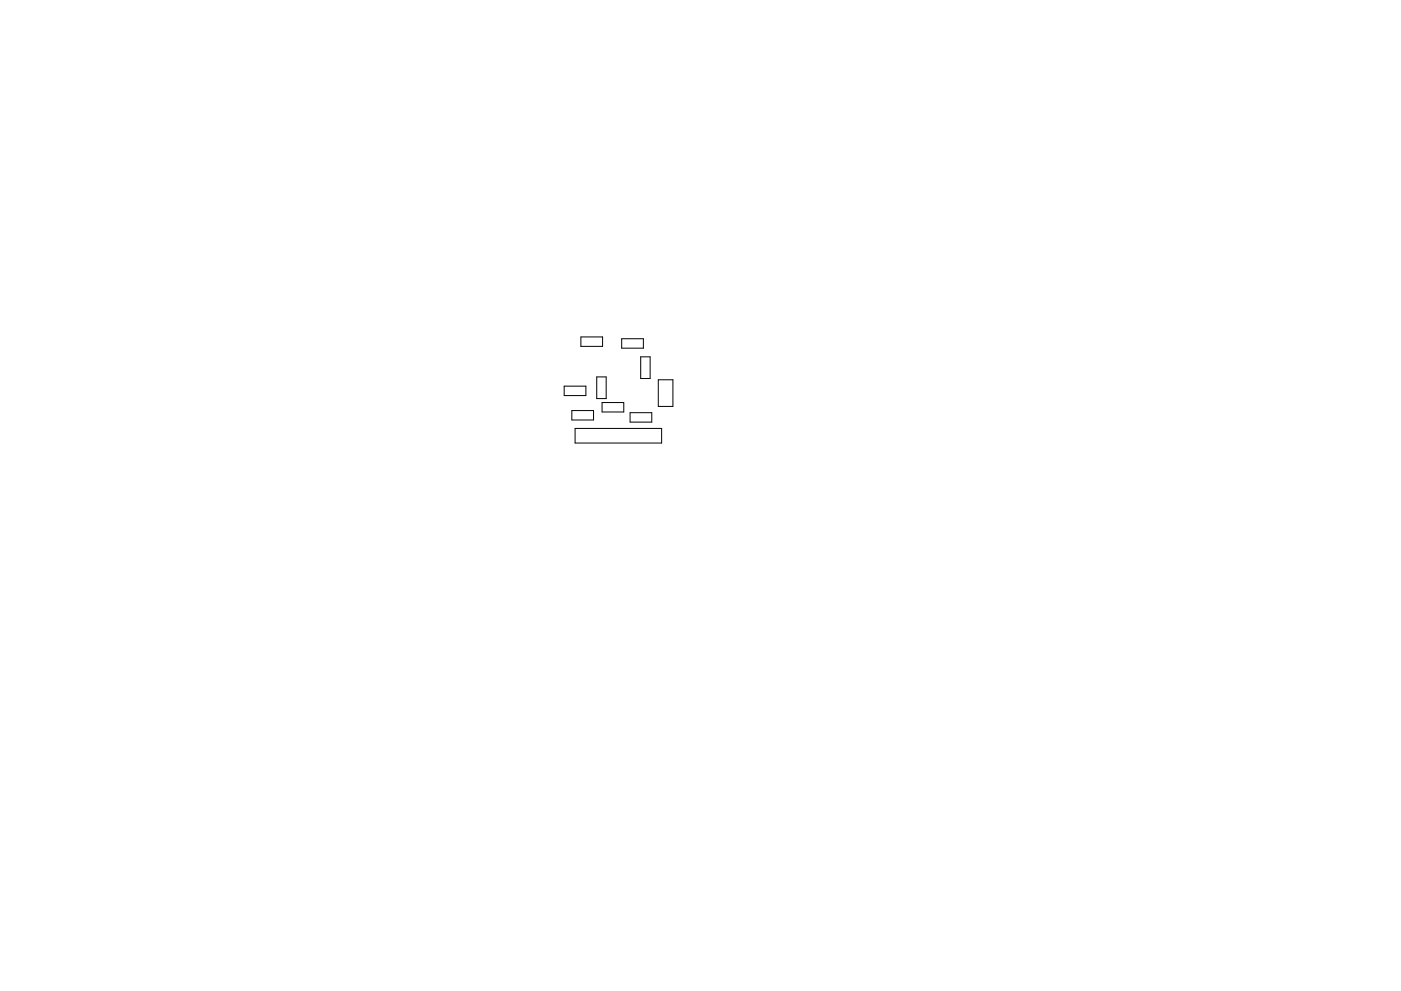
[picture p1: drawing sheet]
<svg xmlns="http://www.w3.org/2000/svg" width="297mm" height="210mm" viewBox="0 0 297 210" stroke-linecap="round" stroke-linejoin="round" font-family="sans-serif">
<path d="M123.2 71.5h4.6v2h-4.6zM126.5 80h2v4.6h-2zM131.8 71.9h4.6v2h-4.6zM135.8 75.7h2v4.6h-2zM119.6 81.9h4.6v2h-4.6zM121.2 87.1h4.6v2h-4.6zM121.9 90.9h18.4v3.1h-18.4zM127.6 85.4h4.6v2h-4.6zM133.6 87.6h4.6v2h-4.6zM139.6 80.6h3.1v5.6h-3.1z" fill="none" stroke="#000" stroke-width=".21"/>
</svg>
